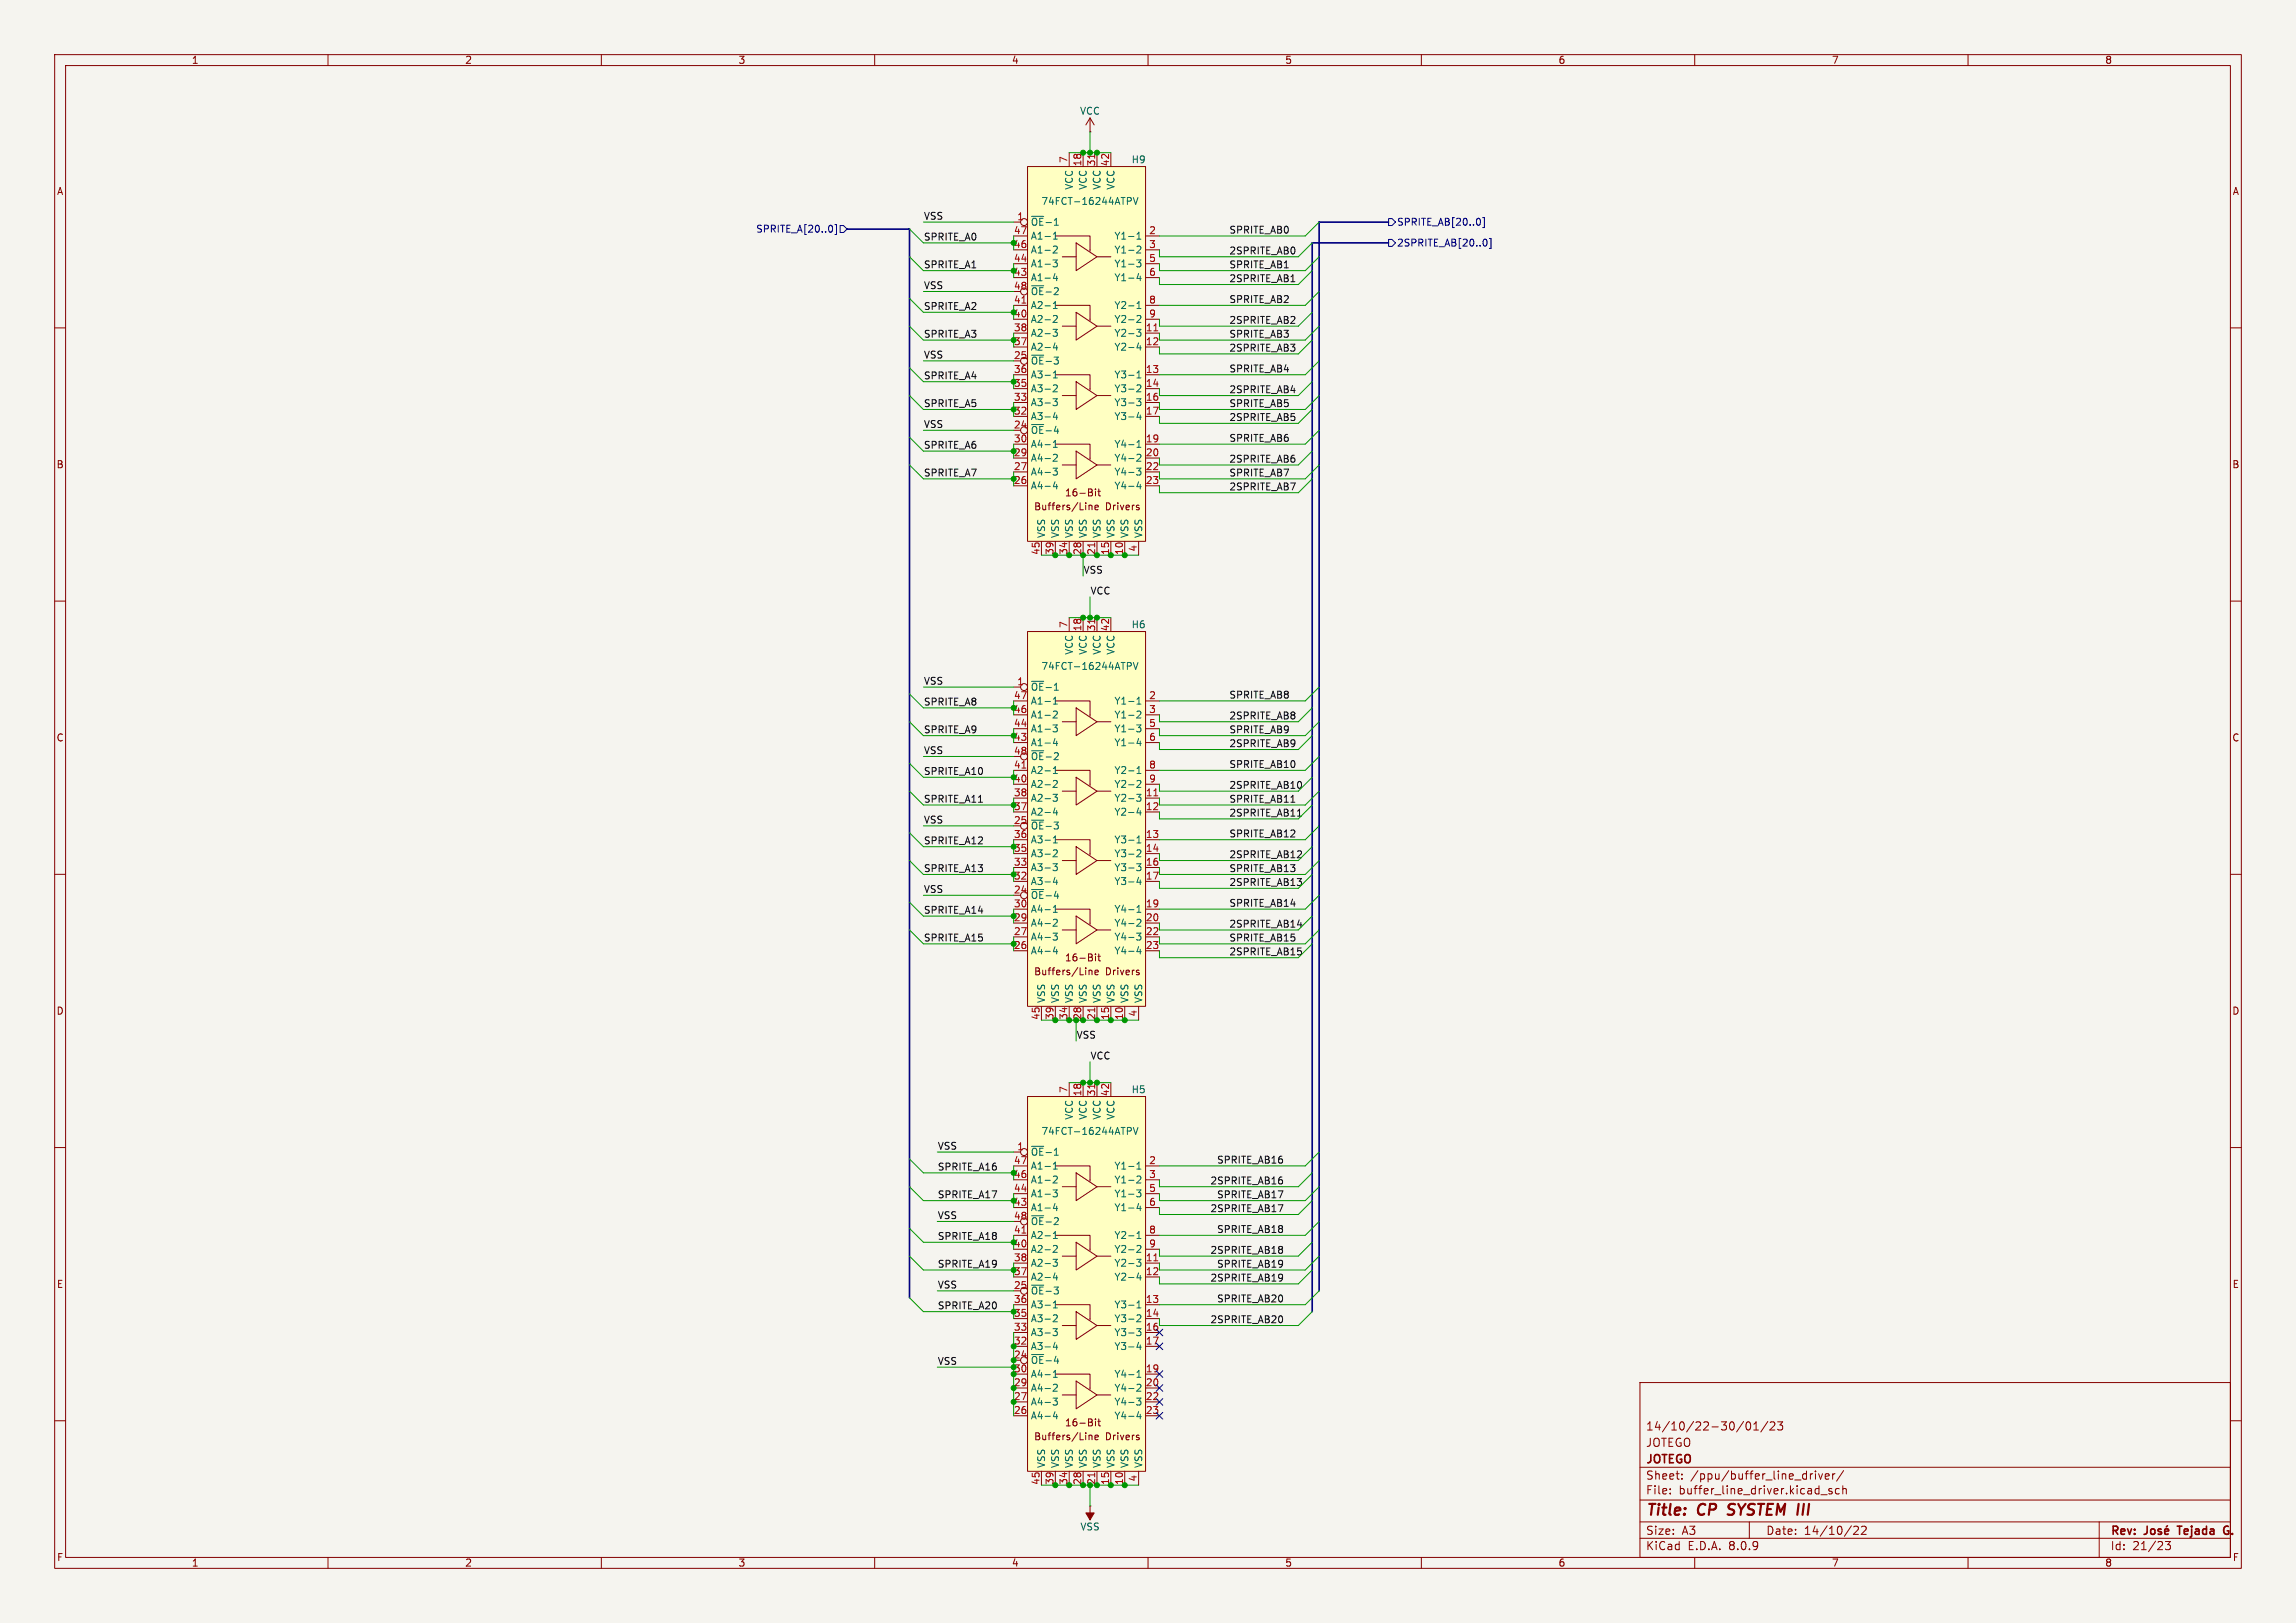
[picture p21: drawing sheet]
<svg xmlns="http://www.w3.org/2000/svg" width="420mm" height="297mm" viewBox="0 0 420 297" stroke-linecap="round" stroke-linejoin="round" font-family="sans-serif">
<defs><g id="words">
<g font-size="2.8" fill="#840000">
<text x="301" y="277.9">Title:</text>
<text x="310.6" y="277.9">CP</text>
<text x="317" y="277.9">SYSTEM III</text>
</g>
<g font-size="2.1" fill="#840000">
<text x="301" y="262">14/10/22-30/01/23</text>
<text x="301" y="268.2">JOTEGO</text>
<text x="301" y="265">JOTEGO</text>
<text x="301" y="273.7">File:</text>
<text x="301" y="271">Sheet:</text>
<text x="307.1" y="273.7">buffer_line_driver.kicad_sch</text>
<text x="309.2" y="271">/ppu/buffer_line_driver/</text>
<text x="301" y="281.1">Size:</text>
<text x="307.6" y="281.1">A3</text>
<text x="323" y="281.1">Date:</text>
<text x="330" y="281.1">14/10/22</text>
<text x="386" y="281.3">Rev:</text>
<text x="399.1" y="281.3">Tejada</text>
<text x="408.1" y="281.3">G.</text>
<text x="301" y="283.9">KiCad</text>
<text x="308.7" y="283.9">E.D.A.</text>
<text x="316.3" y="283.9">8.0.9</text>
<text x="386" y="283.9">Id:</text>
<text x="390.1" y="283.9">21/23</text>
</g>
<g font-size="1.8" fill="#840000">
<text x="35" y="11.9">1</text>
<text x="85" y="11.9">2</text>
<text x="135" y="11.9">3</text>
<text x="185" y="11.9">4</text>
<text x="235" y="11.9">5</text>
<text x="285" y="11.9">6</text>
<text x="335" y="11.9">7</text>
<text x="385" y="11.9">8</text>
<text x="10.3" y="35.9">A</text>
<text x="408.3" y="35.9">A</text>
<text x="10.3" y="85.9">B</text>
<text x="408.2" y="85.9">B</text>
<text x="189.1" y="93.6">Buffers/Line</text>
<text x="194.7" y="91">16-Bit</text>
<text x="202.2" y="93.6">Drivers</text>
<text x="10.3" y="135.9">C</text>
<text x="408.2" y="135.9">C</text>
<text x="189.1" y="178.7">Buffers/Line</text>
<text x="194.7" y="176.1">16-Bit</text>
<text x="202.2" y="178.7">Drivers</text>
<text x="10.3" y="185.9">D</text>
<text x="408.2" y="185.9">D</text>
<text x="10.3" y="235.9">E</text>
<text x="408.3" y="235.9">E</text>
<text x="189.1" y="263.8">Buffers/Line</text>
<text x="194.7" y="261.2">16-Bit</text>
<text x="202.2" y="263.8">Drivers</text>
<text x="10.3" y="285.9">F</text>
<text x="35" y="286.9">1</text>
<text x="85" y="286.9">2</text>
<text x="135" y="286.9">3</text>
<text x="185" y="286.9">4</text>
<text x="235" y="286.9">5</text>
<text x="285" y="286.9">6</text>
<text x="335" y="286.9">7</text>
<text x="385" y="286.9">8</text>
<text x="408.3" y="285.9">F</text>
</g>
<g font-size="1.8" fill="#006464">
<text x="197.5" y="21.2">VCC</text>
<text x="196.4" y="34.8" transform="rotate(-90 196.4 34.8)">VCC</text>
<text x="199" y="34.8" transform="rotate(-90 199 34.8)">VCC</text>
<text x="201.5" y="34.8" transform="rotate(-90 201.5 34.8)">VCC</text>
<text x="204.1" y="34.8" transform="rotate(-90 204.1 34.8)">VCC</text>
<text x="206.9" y="30.1">H9</text>
<text x="188.5" y="41.5">~{OE}-1</text>
<text x="190.4" y="37.7">74FCT-16244ATPV</text>
<text x="188.5" y="46.6">A1-2</text>
<text x="188.5" y="44">A1-1</text>
<text x="203.8" y="44">Y1-1</text>
<text x="203.8" y="46.6">Y1-2</text>
<text x="188.5" y="51.7">A1-4</text>
<text x="188.5" y="49.1">A1-3</text>
<text x="203.8" y="49.1">Y1-3</text>
<text x="203.8" y="51.7">Y1-4</text>
<text x="188.5" y="59.3">A2-2</text>
<text x="188.5" y="56.7">A2-1</text>
<text x="188.5" y="54.2">~{OE}-2</text>
<text x="203.8" y="56.7">Y2-1</text>
<text x="203.8" y="59.3">Y2-2</text>
<text x="188.5" y="64.4">A2-4</text>
<text x="188.5" y="61.8">A2-3</text>
<text x="203.8" y="61.8">Y2-3</text>
<text x="203.8" y="64.4">Y2-4</text>
<text x="188.5" y="66.9">~{OE}-3</text>
<text x="188.5" y="72">A3-2</text>
<text x="188.5" y="69.4">A3-1</text>
<text x="203.8" y="69.4">Y3-1</text>
<text x="203.8" y="72">Y3-2</text>
<text x="188.5" y="77.1">A3-4</text>
<text x="188.5" y="74.5">A3-3</text>
<text x="203.8" y="74.5">Y3-3</text>
<text x="203.8" y="77.1">Y3-4</text>
<text x="188.5" y="79.6">~{OE}-4</text>
<text x="188.5" y="82.1">A4-1</text>
<text x="203.8" y="82.1">Y4-1</text>
<text x="188.5" y="89.8">A4-4</text>
<text x="188.5" y="87.2">A4-3</text>
<text x="188.5" y="84.7">A4-2</text>
<text x="203.8" y="84.7">Y4-2</text>
<text x="203.8" y="87.2">Y4-3</text>
<text x="203.8" y="89.8">Y4-4</text>
<text x="191.4" y="98.6" transform="rotate(-90 191.4 98.6)">VSS</text>
<text x="193.9" y="98.6" transform="rotate(-90 193.9 98.6)">VSS</text>
<text x="196.4" y="98.6" transform="rotate(-90 196.4 98.6)">VSS</text>
<text x="199" y="98.6" transform="rotate(-90 199 98.6)">VSS</text>
<text x="201.5" y="98.6" transform="rotate(-90 201.5 98.6)">VSS</text>
<text x="204.1" y="98.6" transform="rotate(-90 204.1 98.6)">VSS</text>
<text x="206.6" y="98.6" transform="rotate(-90 206.6 98.6)">VSS</text>
<text x="209.1" y="98.6" transform="rotate(-90 209.1 98.6)">VSS</text>
<text x="196.4" y="119.9" transform="rotate(-90 196.4 119.9)">VCC</text>
<text x="199" y="119.9" transform="rotate(-90 199 119.9)">VCC</text>
<text x="201.5" y="119.9" transform="rotate(-90 201.5 119.9)">VCC</text>
<text x="204.1" y="119.9" transform="rotate(-90 204.1 119.9)">VCC</text>
<text x="206.9" y="115.2">H6</text>
<text x="190.4" y="122.8">74FCT-16244ATPV</text>
<text x="188.5" y="126.6">~{OE}-1</text>
<text x="188.5" y="131.7">A1-2</text>
<text x="188.5" y="129.1">A1-1</text>
<text x="203.8" y="129.1">Y1-1</text>
<text x="203.8" y="131.7">Y1-2</text>
<text x="188.5" y="136.8">A1-4</text>
<text x="188.5" y="134.2">A1-3</text>
<text x="203.8" y="134.2">Y1-3</text>
<text x="203.8" y="136.8">Y1-4</text>
<text x="188.5" y="141.8">A2-1</text>
<text x="188.5" y="139.3">~{OE}-2</text>
<text x="203.8" y="141.8">Y2-1</text>
<text x="188.5" y="149.5">A2-4</text>
<text x="188.5" y="146.9">A2-3</text>
<text x="188.5" y="144.4">A2-2</text>
<text x="203.8" y="146.9">Y2-3</text>
<text x="203.8" y="149.5">Y2-4</text>
<text x="203.8" y="144.4">Y2-2</text>
<text x="188.5" y="152">~{OE}-3</text>
<text x="188.5" y="154.5">A3-1</text>
<text x="203.8" y="154.5">Y3-1</text>
<text x="188.5" y="159.6">A3-3</text>
<text x="188.5" y="157.1">A3-2</text>
<text x="203.8" y="157.1">Y3-2</text>
<text x="203.8" y="159.6">Y3-3</text>
<text x="188.5" y="164.7">~{OE}-4</text>
<text x="188.5" y="167.2">A4-1</text>
<text x="188.5" y="162.2">A3-4</text>
<text x="203.8" y="162.2">Y3-4</text>
<text x="203.8" y="167.2">Y4-1</text>
<text x="188.5" y="172.3">A4-3</text>
<text x="188.5" y="169.8">A4-2</text>
<text x="203.8" y="169.8">Y4-2</text>
<text x="203.8" y="172.3">Y4-3</text>
<text x="188.5" y="174.9">A4-4</text>
<text x="203.8" y="174.9">Y4-4</text>
<text x="191.4" y="183.6" transform="rotate(-90 191.4 183.6)">VSS</text>
<text x="193.9" y="183.6" transform="rotate(-90 193.9 183.6)">VSS</text>
<text x="196.4" y="183.6" transform="rotate(-90 196.4 183.6)">VSS</text>
<text x="199" y="183.6" transform="rotate(-90 199 183.6)">VSS</text>
<text x="201.5" y="183.6" transform="rotate(-90 201.5 183.6)">VSS</text>
<text x="204.1" y="183.6" transform="rotate(-90 204.1 183.6)">VSS</text>
<text x="206.6" y="183.6" transform="rotate(-90 206.6 183.6)">VSS</text>
<text x="209.1" y="183.6" transform="rotate(-90 209.1 183.6)">VSS</text>
<text x="206.9" y="200.3">H5</text>
<text x="190.4" y="207.9">74FCT-16244ATPV</text>
<text x="196.4" y="205" transform="rotate(-90 196.4 205)">VCC</text>
<text x="199" y="205" transform="rotate(-90 199 205)">VCC</text>
<text x="201.5" y="205" transform="rotate(-90 201.5 205)">VCC</text>
<text x="204.1" y="205" transform="rotate(-90 204.1 205)">VCC</text>
<text x="188.5" y="211.7">~{OE}-1</text>
<text x="188.5" y="214.2">A1-1</text>
<text x="203.8" y="214.2">Y1-1</text>
<text x="188.5" y="221.8">A1-4</text>
<text x="188.5" y="219.3">A1-3</text>
<text x="188.5" y="216.8">A1-2</text>
<text x="203.8" y="216.8">Y1-2</text>
<text x="203.8" y="219.3">Y1-3</text>
<text x="203.8" y="221.8">Y1-4</text>
<text x="188.5" y="226.9">A2-1</text>
<text x="188.5" y="224.4">~{OE}-2</text>
<text x="203.8" y="226.9">Y2-1</text>
<text x="188.5" y="232">A2-3</text>
<text x="188.5" y="229.5">A2-2</text>
<text x="203.8" y="232">Y2-3</text>
<text x="203.8" y="229.5">Y2-2</text>
<text x="188.5" y="237.1">~{OE}-3</text>
<text x="188.5" y="239.6">A3-1</text>
<text x="188.5" y="234.5">A2-4</text>
<text x="203.8" y="234.5">Y2-4</text>
<text x="203.8" y="239.6">Y3-1</text>
<text x="188.5" y="244.7">A3-3</text>
<text x="188.5" y="242.2">A3-2</text>
<text x="203.8" y="242.2">Y3-2</text>
<text x="203.8" y="244.7">Y3-3</text>
<text x="188.5" y="249.8">~{OE}-4</text>
<text x="188.5" y="247.2">A3-4</text>
<text x="203.8" y="247.2">Y3-4</text>
<text x="188.5" y="257.4">A4-3</text>
<text x="188.5" y="254.9">A4-2</text>
<text x="188.5" y="252.3">A4-1</text>
<text x="203.8" y="252.3">Y4-1</text>
<text x="203.8" y="254.9">Y4-2</text>
<text x="203.8" y="257.4">Y4-3</text>
<text x="188.5" y="259.9">A4-4</text>
<text x="203.8" y="259.9">Y4-4</text>
<text x="191.4" y="268.7" transform="rotate(-90 191.4 268.7)">VSS</text>
<text x="193.9" y="268.7" transform="rotate(-90 193.9 268.7)">VSS</text>
<text x="196.4" y="268.7" transform="rotate(-90 196.4 268.7)">VSS</text>
<text x="199" y="268.7" transform="rotate(-90 199 268.7)">VSS</text>
<text x="201.5" y="268.7" transform="rotate(-90 201.5 268.7)">VSS</text>
<text x="204.1" y="268.7" transform="rotate(-90 204.1 268.7)">VSS</text>
<text x="206.6" y="268.7" transform="rotate(-90 206.6 268.7)">VSS</text>
<text x="209.1" y="268.7" transform="rotate(-90 209.1 268.7)">VSS</text>
<text x="197.5" y="280.3">VSS</text>
</g>
<g font-size="1.8" fill="#a90000">
<text x="195.3" y="29.9" transform="rotate(-90 195.3 29.9)">7</text>
<text x="197.9" y="30.5" transform="rotate(-90 197.9 30.5)">18</text>
<text x="200.4" y="30.5" transform="rotate(-90 200.4 30.5)">31</text>
<text x="202.9" y="30.5" transform="rotate(-90 202.9 30.5)">42</text>
<text x="186" y="40.4">1</text>
<text x="185.4" y="42.9">47</text>
<text x="210.1" y="42.9">2</text>
<text x="210.1" y="45.5">3</text>
<text x="185.4" y="48">44</text>
<text x="185.4" y="53.1">48</text>
<text x="210.1" y="48">5</text>
<text x="210.1" y="50.5">6</text>
<text x="185.4" y="55.6">41</text>
<text x="210.1" y="55.6">8</text>
<text x="210.1" y="58.2">9</text>
<text x="185.4" y="65.8">25</text>
<text x="185.4" y="60.7">38</text>
<text x="209.5" y="60.7">11</text>
<text x="209.5" y="63.2">12</text>
<text x="185.4" y="68.3">36</text>
<text x="209.5" y="68.3">13</text>
<text x="209.5" y="70.9">14</text>
<text x="185.4" y="73.4">33</text>
<text x="209.5" y="73.4">16</text>
<text x="209.5" y="75.9">17</text>
<text x="185.4" y="78.5">24</text>
<text x="185.4" y="81">30</text>
<text x="209.5" y="81">19</text>
<text x="209.5" y="83.6">20</text>
<text x="185.4" y="86.1">27</text>
<text x="209.5" y="86.1">22</text>
<text x="209.5" y="88.6">23</text>
<text x="190.2" y="101.6" transform="rotate(-90 190.2 101.6)">45</text>
<text x="192.8" y="101.6" transform="rotate(-90 192.8 101.6)">39</text>
<text x="195.3" y="101.6" transform="rotate(-90 195.3 101.6)">34</text>
<text x="197.9" y="101.6" transform="rotate(-90 197.9 101.6)">28</text>
<text x="200.4" y="101.6" transform="rotate(-90 200.4 101.6)">21</text>
<text x="202.9" y="101.6" transform="rotate(-90 202.9 101.6)">15</text>
<text x="205.5" y="101.6" transform="rotate(-90 205.5 101.6)">10</text>
<text x="208" y="101" transform="rotate(-90 208 101)">4</text>
<text x="195.3" y="115" transform="rotate(-90 195.3 115)">7</text>
<text x="197.9" y="115.6" transform="rotate(-90 197.9 115.6)">18</text>
<text x="200.4" y="115.6" transform="rotate(-90 200.4 115.6)">31</text>
<text x="202.9" y="115.6" transform="rotate(-90 202.9 115.6)">42</text>
<text x="186" y="125.5">1</text>
<text x="185.4" y="128">47</text>
<text x="210.1" y="128">2</text>
<text x="210.1" y="130.6">3</text>
<text x="185.4" y="133.1">44</text>
<text x="210.1" y="133.1">5</text>
<text x="210.1" y="135.6">6</text>
<text x="185.4" y="140.7">41</text>
<text x="185.4" y="138.2">48</text>
<text x="210.1" y="140.7">8</text>
<text x="210.1" y="143.3">9</text>
<text x="185.4" y="145.8">38</text>
<text x="209.5" y="145.8">11</text>
<text x="209.5" y="148.3">12</text>
<text x="185.4" y="150.9">25</text>
<text x="185.4" y="153.4">36</text>
<text x="209.5" y="153.4">13</text>
<text x="209.5" y="156">14</text>
<text x="185.4" y="158.5">33</text>
<text x="209.5" y="158.5">16</text>
<text x="209.5" y="161">17</text>
<text x="185.4" y="163.6">24</text>
<text x="185.4" y="166.1">30</text>
<text x="209.5" y="166.1">19</text>
<text x="185.4" y="171.2">27</text>
<text x="209.5" y="168.7">20</text>
<text x="209.5" y="171.2">22</text>
<text x="209.5" y="173.7">23</text>
<text x="190.2" y="186.7" transform="rotate(-90 190.2 186.7)">45</text>
<text x="192.8" y="186.7" transform="rotate(-90 192.8 186.7)">39</text>
<text x="195.3" y="186.7" transform="rotate(-90 195.3 186.7)">34</text>
<text x="200.4" y="186.7" transform="rotate(-90 200.4 186.7)">21</text>
<text x="202.9" y="186.7" transform="rotate(-90 202.9 186.7)">15</text>
<text x="205.5" y="186.7" transform="rotate(-90 205.5 186.7)">10</text>
<text x="208" y="186.1" transform="rotate(-90 208 186.1)">4</text>
<text x="195.3" y="200.1" transform="rotate(-90 195.3 200.1)">7</text>
<text x="197.9" y="200.7" transform="rotate(-90 197.9 200.7)">18</text>
<text x="200.4" y="200.7" transform="rotate(-90 200.4 200.7)">31</text>
<text x="202.9" y="200.7" transform="rotate(-90 202.9 200.7)">42</text>
<text x="185.4" y="213.1">47</text>
<text x="186" y="210.6">1</text>
<text x="210.1" y="213.1">2</text>
<text x="210.1" y="215.6">3</text>
<text x="185.4" y="218.2">44</text>
<text x="210.1" y="218.2">5</text>
<text x="210.1" y="220.7">6</text>
<text x="185.4" y="225.8">41</text>
<text x="185.4" y="223.3">48</text>
<text x="210.1" y="225.8">8</text>
<text x="185.4" y="230.9">38</text>
<text x="209.5" y="230.9">11</text>
<text x="209.5" y="233.4">12</text>
<text x="210.1" y="228.3">9</text>
<text x="185.4" y="236">25</text>
<text x="185.4" y="238.5">36</text>
<text x="209.5" y="238.5">13</text>
<text x="185.4" y="243.6">33</text>
<text x="209.5" y="241">14</text>
<text x="209.5" y="243.6">16</text>
<text x="185.4" y="248.7">24</text>
<text x="185.4" y="246.1">32</text>
<text x="209.5" y="246.1">17</text>
<text x="209.5" y="251.2">19</text>
<text x="185.4" y="256.3">27</text>
<text x="185.4" y="253.7">29</text>
<text x="209.5" y="253.7">20</text>
<text x="209.5" y="256.3">22</text>
<text x="185.4" y="258.8">26</text>
<text x="209.5" y="258.8">23</text>
<text x="190.2" y="271.8" transform="rotate(-90 190.2 271.8)">45</text>
<text x="192.8" y="271.8" transform="rotate(-90 192.8 271.8)">39</text>
<text x="195.3" y="271.8" transform="rotate(-90 195.3 271.8)">34</text>
<text x="197.9" y="271.8" transform="rotate(-90 197.9 271.8)">28</text>
<text x="202.9" y="271.8" transform="rotate(-90 202.9 271.8)">15</text>
<text x="205.5" y="271.8" transform="rotate(-90 205.5 271.8)">10</text>
<text x="208" y="271.2" transform="rotate(-90 208 271.2)">4</text>
</g>
<g font-size="1.8" fill="#0f0f0f">
<text x="168.9" y="40.3">VSS</text>
<text x="168.9" y="44.1">SPRITE_A0</text>
<text x="224.8" y="46.6">2SPRITE_AB0</text>
<text x="224.8" y="42.8">SPRITE_AB0</text>
<text x="168.9" y="49.2">SPRITE_A1</text>
<text x="168.9" y="53">VSS</text>
<text x="224.8" y="49.2">SPRITE_AB1</text>
<text x="224.8" y="51.7">2SPRITE_AB1</text>
<text x="168.9" y="56.8">SPRITE_A2</text>
<text x="224.8" y="59.3">2SPRITE_AB2</text>
<text x="224.8" y="55.5">SPRITE_AB2</text>
<text x="168.9" y="61.9">SPRITE_A3</text>
<text x="168.9" y="65.7">VSS</text>
<text x="224.8" y="64.4">2SPRITE_AB3</text>
<text x="224.8" y="61.9">SPRITE_AB3</text>
<text x="168.9" y="69.5">SPRITE_A4</text>
<text x="224.8" y="68.2">SPRITE_AB4</text>
<text x="168.9" y="74.6">SPRITE_A5</text>
<text x="224.8" y="72">2SPRITE_AB4</text>
<text x="224.8" y="74.6">SPRITE_AB5</text>
<text x="224.8" y="77.1">2SPRITE_AB5</text>
<text x="168.9" y="78.4">VSS</text>
<text x="168.9" y="82.2">SPRITE_A6</text>
<text x="224.8" y="80.9">SPRITE_AB6</text>
<text x="168.9" y="87.3">SPRITE_A7</text>
<text x="224.8" y="89.8">2SPRITE_AB7</text>
<text x="224.8" y="87.3">SPRITE_AB7</text>
<text x="224.8" y="84.7">2SPRITE_AB6</text>
<text x="198.1" y="105.1">VSS</text>
<text x="199.4" y="108.9">VCC</text>
<text x="168.9" y="125.4">VSS</text>
<text x="168.9" y="129.2">SPRITE_A8</text>
<text x="224.8" y="131.7">2SPRITE_AB8</text>
<text x="224.8" y="127.9">SPRITE_AB8</text>
<text x="168.9" y="134.3">SPRITE_A9</text>
<text x="224.8" y="136.8">2SPRITE_AB9</text>
<text x="224.8" y="134.3">SPRITE_AB9</text>
<text x="168.9" y="141.9">SPRITE_A10</text>
<text x="168.9" y="138.1">VSS</text>
<text x="224.8" y="140.6">SPRITE_AB10</text>
<text x="168.9" y="147">SPRITE_A11</text>
<text x="224.8" y="147">SPRITE_AB11</text>
<text x="224.8" y="149.5">2SPRITE_AB11</text>
<text x="224.8" y="144.4">2SPRITE_AB10</text>
<text x="168.9" y="154.6">SPRITE_A12</text>
<text x="168.9" y="150.8">VSS</text>
<text x="224.8" y="153.3">SPRITE_AB12</text>
<text x="168.9" y="159.7">SPRITE_A13</text>
<text x="224.8" y="157.1">2SPRITE_AB12</text>
<text x="224.8" y="159.7">SPRITE_AB13</text>
<text x="168.9" y="163.5">VSS</text>
<text x="168.9" y="167.3">SPRITE_A14</text>
<text x="224.8" y="166">SPRITE_AB14</text>
<text x="224.8" y="162.2">2SPRITE_AB13</text>
<text x="168.9" y="172.4">SPRITE_A15</text>
<text x="224.8" y="172.4">SPRITE_AB15</text>
<text x="224.8" y="169.8">2SPRITE_AB14</text>
<text x="224.8" y="174.9">2SPRITE_AB15</text>
<text x="196.8" y="190.2">VSS</text>
<text x="199.4" y="194">VCC</text>
<text x="171.4" y="214.3">SPRITE_A16</text>
<text x="171.4" y="210.5">VSS</text>
<text x="222.5" y="213">SPRITE_AB16</text>
<text x="171.4" y="219.4">SPRITE_A17</text>
<text x="221.3" y="221.9">2SPRITE_AB17</text>
<text x="221.3" y="216.8">2SPRITE_AB16</text>
<text x="222.5" y="219.4">SPRITE_AB17</text>
<text x="171.4" y="223.2">VSS</text>
<text x="171.4" y="227">SPRITE_A18</text>
<text x="222.5" y="225.7">SPRITE_AB18</text>
<text x="171.4" y="232.1">SPRITE_A19</text>
<text x="221.3" y="229.5">2SPRITE_AB18</text>
<text x="222.5" y="232.1">SPRITE_AB19</text>
<text x="171.4" y="239.7">SPRITE_A20</text>
<text x="171.4" y="235.9">VSS</text>
<text x="221.3" y="234.6">2SPRITE_AB19</text>
<text x="222.5" y="238.4">SPRITE_AB20</text>
<text x="221.3" y="242.2">2SPRITE_AB20</text>
<text x="171.4" y="249.8">VSS</text>
</g>
<g font-size="1.8" fill="#000084">
<text x="255.5" y="41.5">SPRITE_AB[20..0]</text>
<text x="138.2" y="42.8">SPRITE_A[20..0]</text>
<text x="255.5" y="45.3">2SPRITE_AB[20..0]</text>
</g>
<g font-size="1.8" fill="#009600">
<text x="185.4" y="45.5">46</text>
<text x="185.4" y="50.5">43</text>
<text x="185.4" y="58.2">40</text>
<text x="185.4" y="63.2">37</text>
<text x="185.4" y="70.9">35</text>
<text x="185.4" y="75.9">32</text>
<text x="185.4" y="83.6">29</text>
<text x="185.4" y="88.6">26</text>
<text x="185.4" y="130.6">46</text>
<text x="185.4" y="135.6">43</text>
<text x="185.4" y="143.3">40</text>
<text x="185.4" y="148.3">37</text>
<text x="185.4" y="156">35</text>
<text x="185.4" y="161">32</text>
<text x="185.4" y="173.7">26</text>
<text x="185.4" y="168.7">29</text>
<text x="197.9" y="186.7" transform="rotate(-90 197.9 186.7)">28</text>
<text x="185.4" y="215.6">46</text>
<text x="185.4" y="220.7">43</text>
<text x="185.4" y="233.4">37</text>
<text x="185.4" y="228.3">40</text>
<text x="185.4" y="241">35</text>
<text x="185.4" y="251.2">30</text>
<text x="200.4" y="271.8" transform="rotate(-90 200.4 271.8)">21</text>
</g>
</g></defs>
<path d="M0 0h420v297h-420z" fill="#f5f4ef" stroke="#f5f4ef" stroke-width=".18"/>
<g fill="none" stroke="#840000" stroke-width=".18">
<path d="M10 10h400v277h-400zM12 12h396v273h-396zM60 10v2M110 10v2M160 10v2M210 10v2M260 10v2M310 10v2M360 10v2M10 60h2M408 60h2M10 110h2"/>
<path d="M408 110h2M10 160h2M408 160h2M10 210h2M408 210h2M300 253h108v32h-108zM10 260h2M300 278.5h108M300 274.5h108M300 268.5h108M305.5 273.2v.2M305.5 272.5v.1"/>
<path d="M307.7 270.5v.2M307.7 269.8v.1M318.9 260.1l-1.2 1.9M319.5 260.3l.2-.1a.8 .8 0 0 1 .6 .7 .8 .8 0 0 1-.6 .8l-.2-.2-.1-.4zM320 278.5v3M320.8 261.7h.9M320.8 260.6l.4-.4v1.5M323.4 260.1l-1.3 1.9M323.8 260.3l.6-.1 .2 .1 .1 .3-1 1.1h1M325.2 260.2h.9l-.5 .6 .4 .1v.6l-.2 .2h-.4l-.2-.2M331.6 269.7l-.3 .1M332.1 269.2v.1"/>
<path d="M332.1 269.7v1M332.7 269.7l.3 1 .4-1M333.1 273.5h1.1M333.9 270.2l.7-.2-.1-.2-.4-.1-.2 .2v.7h.6M335.1 272.5l-.4-.1-.2 .2 .1 .2 .5 .2v.3h-.6M335.2 269.7v1M335.7 269.7l-.3 .1-.2 .2M336.4 272.5l-.4-.1-.3 .3v.4l.2 .2h.5M337.1 272.5l.2-.1 .4 .1v.9M337.1 271.9v1.5M337.2 269.1l-1.3 1.9M339.1 279.4l.6-.1 .2 .1v.3l-.9 1.1h.9"/>
<path d="M340.5 279.4l.6-.1 .2 .1 .1 .3-1 1.1h1M384 278.5v6.5M408 260h2M60 285v2M110 285v2M160 285v2M210 285v2M260 285v2M300 281.5h108M310 285v2M360 285v2M396.1 282.1h.9l-.5 .6 .4 .1v.6l-.2 .2h-.4l-.2-.2"/>
</g>
<path d="M392.8 279.3v1.1a.48 .48 0 0 1-.6 .4M393.5 279.9l.4-.1 .3 .3v.4l-.3 .3-.4-.1-.1-.2v-.4zM395.3 279.9l-.3-.1-.2 .2v.2l.5 .2v.3h-.5M396.5 279.2l-.2 .2M398.3 279.3h.8M407.5 279.3a.75 .75 0 0 0-.7 .7 .75 .75 0 0 0 .6 .8l.2-.1M396 280.3l.7-.2-.1-.2-.4-.1-.2 .2v.7h.6M407.4 280.1h.3" fill="none" stroke="#840000" stroke-width=".3"/>
<path d="M316 277.1l.3 .1M316.3 275.4l-.1 .2 .1 .4" fill="none" stroke="#840000" stroke-width=".4"/>
<path d="M188 200.7h21.5v68.5h-21.5z" fill="#ffffc2"/>
<g fill="none" stroke="#840000" stroke-width=".18">
<path d="M195.6 198.1v2.6M198.1 198.1v2.6M200.7 198.1v2.6M203.2 198.1v2.6M185.4 210.8h1.3M185.4 213.4h2.6M185.4 215.9h2.6M185.4 218.4h2.6M188 200.7h21.5v68.5h-21.5zM193 213.4h6.4v2.8M194.3 217.2h2.5M196.8 214.6l3.9 2.6-3.9 2.5z"/>
<path d="M200.7 217.2h2.5M209.5 213.4h2.6M209.5 215.9h2.6M209.5 218.4h2.6M185.4 231.1h2.6M185.4 233.7h2.6M185.4 238.8h2.6M185.4 228.6h2.6M185.4 226.1h2.6M185.4 221h2.6M193 238.8h6.4v2.8M193 226.1h6.4v2.8"/>
<path d="M194.3 229.9h2.5M196.8 227.3l3.9 2.6-3.9 2.5zM200.7 229.9h2.5M209.5 231.1h2.6M209.5 233.7h2.6M209.5 238.8h2.6M209.5 228.6h2.6M209.5 226.1h2.6M209.5 221h2.6M185.4 241.3h2.6M185.4 243.8h2.6M185.4 246.4h2.6"/>
<path d="M185.4 251.5h2.6M185.4 254h2.6M185.4 256.5h2.6M185.4 259.1h2.6M193 251.5h6.4v2.8M194.3 255.3h2.5M194.3 242.6h2.5M196.8 252.7l3.9 2.6-3.9 2.5zM196.8 240l3.9 2.6-3.9 2.5zM200.4 259.7v.1M200.7 255.3h2.5M200.7 242.6h2.5"/>
<path d="M201 259.7v1l.3 .2M209.5 241.3h2.6M209.5 243.8h2.6M209.5 246.4h2.6M209.5 251.5h2.6M209.5 254h2.6M209.5 256.5h2.6M209.5 259.1h2.6M190.5 269.2v2.6M193 269.2v2.6M195.6 269.2v2.6M198.1 269.2v2.6"/>
<path d="M199.2 262.6v.9M199.2 262.7l.2-.1 .3 .1 .1 .8M199.4 275.6h.1M199.4 275.6v2.5M200.3 263l.6-.1-.1-.2-.3-.1-.2 .2 .1 .6h.4M200.4 260.1v.8M200.7 269.2v2.6M200.8 260.1h.5M203.2 269.2v2.6M205.7 269.2v2.6M208.3 269.2v2.6M208.3 263.1v.3"/>
<circle cx="187.3" cy="210.8" r=".63"/>
<circle cx="187.3" cy="223.5" r=".63"/>
<circle cx="187.3" cy="236.2" r=".63"/>
<circle cx="187.3" cy="248.9" r=".63"/>
</g>
<g fill="none" stroke="#006464" stroke-width=".18">
<path d="M192.6 217.7h.8l-.4 .5 .3 .2v.5l-.1 .1h-.5M192.7 213.9h.7M192.7 215.3l.5-.1 .2 .4-.8 .9h.8M192.7 213l.3-.3v1.2M206.2 206.3h.5l.2 .3-.1 .3-.6 .1M207.3 206.3l.4 1.3 .5-1.3M207.9 217.7h.8l-.4 .5 .3 .2v.5l-.1 .1h-.5M208 215.3l.5-.1 .2 .4-.8 .9h.8M208 213l.3-.3v1.2M208 213.9h.7M192.6 230.4h.8l-.4 .5 .3 .2v.5l-.1 .1h-.5M192.7 239.3h.7"/>
<path d="M192.7 228l.5-.1 .2 .4-.8 .9h.8M192.7 225.7l.3-.3v1.2M192.7 238.4l.3-.3v1.2M192.7 226.6h.7M193 232.9l-.3 .9h.8M193 220.2l-.3 .9h.8M193.3 220.7v.9M193.3 233.4v.9M207.9 230.4h.8l-.4 .5 .3 .2v.5l-.1 .1h-.5M208 228l.5-.1 .2 .4-.8 .9h.8M208 239.3h.7M208 225.7l.3-.3v1.2"/>
<path d="M208 238.4l.3-.3v1.2M208 226.6h.7M208.3 232.9l-.3 .9h.8M208.3 220.2l-.3 .9h.8M208.6 220.7v.9M208.6 233.4v.9M192.6 243.1h.8l-.4 .5 .3 .2v.5l-.1 .1h-.5M192.6 255.8h.8l-.4 .5 .3 .2v.5l-.1 .1h-.5M192.7 240.7l.5-.1 .2 .4-.8 .9h.8M192.7 252h.7M192.7 253.4l.5-.1 .2 .4-.8 .9h.8M192.7 251.1l.3-.3v1.2"/>
<path d="M193 245.6l-.3 .9h.8M193 258.3l-.3 .9h.8M193.3 246.1v.9M193.3 258.8v.9M207.9 243.1h.8l-.4 .5 .3 .2v.5l-.1 .1h-.5M207.9 255.8h.8l-.4 .5 .3 .2v.5l-.1 .1h-.5M208 240.7l.5-.1 .2 .4-.8 .9h.8M208 253.4l.5-.1 .2 .4-.8 .9h.8M208 251.1l.3-.3v1.2M208 252h.7M208.3 245.6l-.3 .9h.8M208.3 258.3l-.3 .9h.8"/>
<path d="M208.6 246.1v.9M208.6 258.8v.9"/>
</g>
<path d="M200.2 198.4v.7M186.9 225.6h.8M211.1 230.7h.7M200.2 269.5v.8" fill="none" stroke="#a90000" stroke-width=".18"/>
<path d="M198.6 276.9h1.6l-.8 1.2z" fill="#840000" stroke="#840000" stroke-width=".18"/>
<path d="M188 30.5h21.5v68.6h-21.5z" fill="#ffffc2"/>
<g fill="none" stroke="#840000" stroke-width=".18">
<path d="M188 30.5h21.5v68.6h-21.5zM195.6 27.9v2.6M198.1 27.9v2.6M199.4 24.1h.1M199.4 21.6v2.5M199.4 21.6l-.8 1.3M199.4 21.6l.8 1.3M200.7 27.9v2.6M203.2 27.9v2.6M185.4 40.6h1.3M185.4 43.2h2.6M185.4 45.7h2.6"/>
<path d="M185.4 58.4h2.6M185.4 55.9h2.6M185.4 50.8h2.6M185.4 48.3h2.6M193 55.9h6.4v2.8M193 43.2h6.4v2.8M194.3 59.7h2.5M194.3 47h2.5M196.8 57.2l3.9 2.5-3.9 2.5zM196.8 44.5l3.9 2.5-3.9 2.5zM200.7 59.7h2.5M200.7 47h2.5"/>
<path d="M209.5 43.2h2.6M209.5 45.7h2.6M209.5 58.4h2.6M209.5 55.9h2.6M209.5 50.8h2.6M209.5 48.3h2.6M185.4 61h2.6M185.4 63.5h2.6M185.4 68.6h2.6M185.4 71.1h2.6M185.4 73.7h2.6M185.4 76.2h2.6"/>
<path d="M193 68.6h6.4v2.8M194.3 72.4h2.5M196.8 69.9l3.9 2.5-3.9 2.5zM200.7 72.4h2.5M209.5 61h2.6M209.5 63.5h2.6M209.5 68.6h2.6M209.5 71.1h2.6M209.5 73.7h2.6M209.5 76.2h2.6M185.4 81.3h2.6M185.4 83.8h2.6"/>
<path d="M185.4 86.4h2.6M185.4 88.9h2.6M190.5 99.1v2.5M193 81.3h6.4v2.8M193 99.1v2.5M194.3 85.1h2.5M195.6 99.1v2.5M196.8 82.6l3.9 2.5-3.9 2.5zM198.1 99.1v2.5M199.2 92.4v.9M199.2 92.6l.2-.2 .3 .1 .1 .8M200.3 92.9l.6-.2-.1-.2-.3-.1-.2 .2 .1 .6h.4"/>
<path d="M200.4 89.5v.1M200.4 89.9v.8M200.7 85.1h2.5M200.7 99.1v2.5M200.8 89.9h.5M201 89.5v1.1l.3 .1M203.2 99.1v2.5M205.7 99.1v2.5M208.3 99.1v2.5M208.3 92.9v.3M209.5 81.3h2.6M209.5 83.8h2.6"/>
<path d="M209.5 86.4h2.6M209.5 88.9h2.6"/>
<circle cx="187.3" cy="53.3" r=".63"/>
<circle cx="187.3" cy="40.6" r=".63"/>
<circle cx="187.3" cy="78.7" r=".63"/>
<circle cx="187.3" cy="66" r=".63"/>
</g>
<g fill="none" stroke="#006464" stroke-width=".18">
<path d="M206.2 36.1h.5l.2 .3-.1 .3-.6 .1M207.3 36.1l.4 1.3 .5-1.3M192.6 47.6h.8l-.4 .5 .3 .1v.5l-.1 .1h-.5M192.7 43.8h.7M192.7 45.2l.5-.2 .2 .4-.8 .9h.8M192.7 57.9l.5-.2 .2 .4-.8 .9h.8M192.7 42.9l.3-.4v1.3M192.7 55.6l.3-.4v1.3M192.7 56.5h.7M193 50l-.3 1h.8M193.3 50.5v.9M207.9 47.6h.8l-.4 .5 .3 .1v.5l-.1 .1h-.5"/>
<path d="M208 45.2l.5-.2 .2 .4-.8 .9h.8M208 57.9l.5-.2 .2 .4-.8 .9h.8M208 42.9l.3-.4v1.3M208 55.6l.3-.4v1.3M208 43.8h.7M208 56.5h.7M208.3 50l-.3 1h.8M208.6 50.5v.9M192.6 60.3h.8l-.4 .5 .3 .1v.5l-.1 .1h-.5M192.6 73h.8l-.4 .5 .3 .1v.5l-.1 .1h-.5M192.7 69.2h.7M192.7 70.6l.5-.2 .2 .4-.8 .9h.8"/>
<path d="M192.7 68.3l.3-.4v1.3M193 62.7l-.3 1h.8M193 75.4l-.3 1h.8M193.3 63.2v.9M193.3 75.9v.9M207.9 60.3h.8l-.4 .5 .3 .1v.5l-.1 .1h-.5M207.9 73h.8l-.4 .5 .3 .1v.5l-.1 .1h-.5M208 70.6l.5-.2 .2 .4-.8 .9h.8M208 69.2h.7M208 68.3l.3-.4v1.3M208.3 62.7l-.3 1h.8M208.3 75.4l-.3 1h.8"/>
<path d="M208.6 63.2v.9M208.6 75.9v.9M192.6 85.7h.8l-.4 .5 .3 .1v.5l-.1 .1h-.5M192.7 81.9h.7M192.7 83.3l.5-.2 .2 .4-.8 .9h.8M192.7 81l.3-.4v1.3M193 88.1l-.3 1h.8M193.3 88.6v.9M207.9 85.7h.8l-.4 .5 .3 .1v.5l-.1 .1h-.5M208 83.3l.5-.2 .2 .4-.8 .9h.8M208 81l.3-.4v1.3M208 81.9h.7"/>
<path d="M208.3 88.1l-.3 1h.8M208.6 88.6v.9"/>
</g>
<path d="M200.2 28.2v.8M186.9 55.5h.8M211.1 60.5h.7M200.2 99.4v.7" fill="none" stroke="#a90000" stroke-width=".18"/>
<path d="M188 115.6h21.5v68.6h-21.5z" fill="#ffffc2"/>
<g fill="none" stroke="#840000" stroke-width=".18">
<path d="M188 115.6h21.5v68.6h-21.5zM195.6 113v2.6M198.1 113v2.6M200.7 113v2.6M203.2 113v2.6M185.4 125.7h1.3M185.4 128.3h2.6M185.4 130.8h2.6M185.4 135.9h2.6M185.4 133.4h2.6M193 128.3h6.4v2.8M194.3 132.1h2.5"/>
<path d="M196.8 129.5l3.9 2.6-3.9 2.5zM200.7 132.1h2.5M209.5 128.3h2.6M209.5 130.8h2.6M209.5 135.9h2.6M209.5 133.4h2.6M185.4 146.1h2.6M185.4 148.6h2.6M185.4 153.7h2.6M185.4 156.2h2.6M185.4 158.8h2.6M185.4 143.5h2.6"/>
<path d="M185.4 141h2.6M193 153.7h6.4v2.8M193 141h6.4v2.8M194.3 157.5h2.5M194.3 144.8h2.5M196.8 154.9l3.9 2.6-3.9 2.5zM196.8 142.2l3.9 2.6-3.9 2.5zM200.7 157.5h2.5M200.7 144.8h2.5M209.5 146.1h2.6M209.5 148.6h2.6M209.5 153.7h2.6"/>
<path d="M209.5 156.2h2.6M209.5 158.8h2.6M209.5 143.5h2.6M209.5 141h2.6M185.4 161.3h2.6M185.4 166.4h2.6M185.4 168.9h2.6M185.4 171.5h2.6M185.4 174h2.6M193 166.4h6.4v2.8M194.3 170.2h2.5M196.8 167.6l3.9 2.6-3.9 2.5z"/>
<path d="M199.2 177.5v.9M199.2 177.7l.2-.2 .3 .1 .1 .8M200.3 178l.6-.2-.1-.2-.3-.1-.2 .2 .1 .6h.4M200.4 174.6v.1M200.4 175v.8M200.7 170.2h2.5M200.8 175h.5M201 174.6v1.1l.3 .1M208.3 178v.3M209.5 161.3h2.6M209.5 166.4h2.6M209.5 168.9h2.6"/>
<path d="M209.5 171.5h2.6M209.5 174h2.6M190.5 184.2v2.5M193 184.2v2.5M195.6 184.2v2.5M198.1 184.2v2.5M200.7 184.2v2.5M203.2 184.2v2.5M205.7 184.2v2.5M208.3 184.2v2.5"/>
<circle cx="187.3" cy="125.7" r=".63"/>
<circle cx="187.3" cy="138.4" r=".63"/>
<circle cx="187.3" cy="151.1" r=".63"/>
<circle cx="187.3" cy="163.8" r=".63"/>
</g>
<g fill="none" stroke="#006464" stroke-width=".18">
<path d="M192.6 132.7h.8l-.4 .4 .3 .2v.5l-.1 .1h-.5M192.7 128.8h.7M192.7 130.2l.5-.1 .2 .4-.8 .9h.8M192.7 127.9l.3-.3v1.2M193 135.1l-.3 .9h.8M193.3 135.6v.9M206.2 121.2h.5l.2 .3-.1 .3-.6 .1M207.3 121.2l.4 1.3 .5-1.3M207.9 132.7h.8l-.4 .4 .3 .2v.5l-.1 .1h-.5M208 130.2l.5-.1 .2 .4-.8 .9h.8M208 127.9l.3-.3v1.2M208 128.8h.7"/>
<path d="M208.3 135.1l-.3 .9h.8M208.6 135.6v.9M192.6 145.4h.8l-.4 .4 .3 .2v.5l-.1 .1h-.5M192.6 158.1h.8l-.4 .4 .3 .2v.5l-.1 .1h-.5M192.7 154.2h.7M192.7 155.6l.5-.1 .2 .4-.8 .9h.8M192.7 142.9l.5-.1 .2 .4-.8 .9h.8M192.7 140.6l.3-.3v1.2M192.7 153.3l.3-.3v1.2M192.7 141.5h.7M193 147.8l-.3 .9h.8M193.3 148.3v.9"/>
<path d="M207.9 145.4h.8l-.4 .4 .3 .2v.5l-.1 .1h-.5M207.9 158.1h.8l-.4 .4 .3 .2v.5l-.1 .1h-.5M208 142.9l.5-.1 .2 .4-.8 .9h.8M208 155.6l.5-.1 .2 .4-.8 .9h.8M208 154.2h.7M208 140.6l.3-.3v1.2M208 153.3l.3-.3v1.2M208 141.5h.7M208.3 147.8l-.3 .9h.8M208.6 148.3v.9M192.6 170.8h.8l-.4 .4 .3 .2v.5l-.1 .1h-.5M192.7 166.9h.7"/>
<path d="M192.7 168.3l.5-.1 .2 .4-.8 .9h.8M192.7 166l.3-.3v1.2M193 160.5l-.3 .9h.8M193 173.2l-.3 .9h.8M193.3 161v.9M193.3 173.7v.9M207.9 170.8h.8l-.4 .4 .3 .2v.5l-.1 .1h-.5M208 168.3l.5-.1 .2 .4-.8 .9h.8M208 166l.3-.3v1.2M208 166.9h.7M208.3 160.5l-.3 .9h.8M208.3 173.2l-.3 .9h.8"/>
<path d="M208.6 161v.9M208.6 173.7v.9"/>
</g>
<path d="M200.2 113.3v.8M186.9 140.6h.8M211.1 145.6h.7M200.2 184.5v.7" fill="none" stroke="#a90000" stroke-width=".18"/>
<g fill="none" stroke="#000084" stroke-width=".18">
<path d="M270.5 39.9a.79 .79 0 0 1 0 1.3M271.2 39.8h.3v1.8h-.3M152.2 41.3l.1 .4-.1 .7M152.7 41.1h.3v1.8h-.3M153.7 41.3h.6l.6 .6-.6 .6h-.6zM254 40h.6l.7 .6-.7 .7h-.6zM254 43.8h.6l.7 .7-.7 .6h-.6zM271.6 43.8a.68 .68 0 0 1 .4 .6 .68 .68 0 0 1-.4 .6M272.4 43.6h.3v1.9h-.3M211.5 245.8l1.2 1.2M211.5 243.2l1.2 1.2M211.5 250.9l1.2 1.2"/>
<path d="M211.5 255.9l1.2 1.2M211.5 253.4l1.2 1.2M211.5 258.5l1.2 1.2M212.7 245.8l-1.2 1.2M212.7 243.2l-1.2 1.2M212.7 250.9l-1.2 1.2M212.7 255.9l-1.2 1.2M212.7 253.4l-1.2 1.2M212.7 258.5l-1.2 1.2"/>
</g>
<g fill="none" stroke="#0f0f0f" stroke-width=".18">
<path d="M236.1 51.6h.8M179 146.8h.7M236.1 146.8h.8M237.3 149.3h.8M238 155.8l.1 .1-.1 .3-.7 .8h.8M238 143.2v.8M237.3 160.8h.8l-.4 .5M237.3 169.2h.8M238 161.4v.5M238 174.1v.5M234.5 216v.5M233.8 220.5h.9l-.6 1.2"/>
<path d="M234.5 228.2v.3M234.5 228.8v.4M234.5 233.3v.8M234.6 233.7l-.1 .1M234.5 241v.8"/>
</g>
<path d="M154.9 41.9h11.5v195.6M254 44.5h-14v195.5M254 40.6h-12.7v195.6" fill="none" stroke="#000084" stroke-width=".3"/>
<g fill="none" stroke="#009600" stroke-width=".18">
<path d="M195.6 27.9h7.6M199.4 24.1v3.8M166.4 41.9l2.5 2.6h16.5v-1.3M166.4 47l2.5 2.5h16.5v-1.2M166.4 54.6l2.5 2.6h16.5v-1.3M166.4 59.7l2.5 2.5h16.5v-1.2M168.9 40.6h16.5M168.9 53.3h16.5M240 44.5l-2.5 2.5h-25.4v-1.3M240 49.5l-2.5 2.6h-25.4v-1.3M240 57.2l-2.5 2.5h-25.4v-1.3M241.3 47l-2.5 2.5h-26.7v-1.2"/>
<path d="M241.3 59.7l-2.5 2.5h-26.7v-1.2M241.3 40.6l-2.5 2.6h-26.7M241.3 53.3l-2.5 2.6h-26.7M166.4 67.3l2.5 2.6h16.5v-1.3M166.4 72.4l2.5 2.5h16.5v-1.2M168.9 66h16.5M168.9 78.7h16.5M240 62.2l-2.5 2.6h-25.4v-1.3M240 69.9l-2.5 2.5h-25.4v-1.3M240 74.9l-2.5 2.6h-25.4v-1.3M241.3 72.4l-2.5 2.5h-26.7v-1.2M241.3 78.7l-2.5 2.6h-26.7"/>
<path d="M241.3 66l-2.5 2.6h-26.7M166.4 80l2.5 2.6h16.5v-1.3M166.4 85.1l2.5 2.5h16.5v-1.2M240 82.6l-2.5 2.5h-25.4v-1.3M240 87.6l-2.5 2.6h-25.4v-1.3M241.3 85.1l-2.5 2.5h-26.7v-1.2M190.5 101.6h17.8M195.6 113h7.6M198.1 101.6v3.8M199.4 109.2v3.8M166.4 132.1l2.5 2.5h16.5v-1.2M166.4 127l2.5 2.5h16.5v-1.2"/>
<path d="M166.4 139.7l2.5 2.5h16.5v-1.2M168.9 125.7h16.5M168.9 138.4h16.5M240 129.5l-2.5 2.6h-25.4v-1.3M240 134.6l-2.5 2.6h-25.4v-1.3M241.3 132.1l-2.5 2.5h-26.7v-1.2M241.3 138.4l-2.5 2.6h-26.7M241.3 125.7l-2.5 2.6h-26.7M166.4 144.8l2.5 2.5h16.5v-1.2M166.4 152.4l2.5 2.5h16.5v-1.2M166.4 157.5l2.5 2.5h16.5v-1.2M168.9 151.1h16.5"/>
<path d="M240 142.2l-2.5 2.6h-25.4v-1.3M240 147.3l-2.5 2.6h-25.4v-1.3M240 154.9l-2.5 2.6h-25.4v-1.3M241.3 144.8l-2.5 2.5h-26.7v-1.2M241.3 157.5l-2.5 2.5h-26.7v-1.2M241.3 151.1l-2.5 2.6h-26.7M166.4 165.1l2.5 2.5h16.5v-1.2M166.4 170.2l2.5 2.5h16.5v-1.2M168.9 163.8h16.5M240 160l-2.5 2.6h-25.4v-1.3M240 167.6l-2.5 2.6h-25.4v-1.3M240 172.7l-2.5 2.6h-25.4v-1.3"/>
<path d="M241.3 170.2l-2.5 2.5h-26.7v-1.2M241.3 163.8l-2.5 2.6h-26.7M190.5 186.7h6.3v3.8M195.6 198.1h7.6M198.1 186.7h10.2M199.4 194.3v3.8M166.4 217.2l2.5 2.5h16.5v-1.3M166.4 212.1l2.5 2.5h16.5v-1.2M171.4 210.8h14M240 214.6l-2.5 2.6h-25.4v-1.3M240 219.7l-2.5 2.5h-25.4v-1.2M241.3 217.2l-2.5 2.5h-26.7v-1.3"/>
<path d="M241.3 210.8l-2.5 2.6h-26.7M166.4 229.9l2.5 2.5h16.5v-1.3M166.4 224.8l2.5 2.5h16.5v-1.2M166.4 237.5l2.5 2.5h16.5v-1.2M171.4 236.2h14M171.4 223.5h14M240 227.3l-2.5 2.6h-25.4v-1.3M240 232.4l-2.5 2.5h-25.4v-1.2M241.3 229.9l-2.5 2.5h-26.7v-1.3M241.3 223.5l-2.5 2.6h-26.7M241.3 236.2l-2.5 2.6h-26.7M185.4 243.8v6.4h-14"/>
<path d="M185.4 251.5v7.6M240 240l-2.5 2.6h-25.4v-1.3M190.5 271.8h8.9v3.8M200.7 271.8h7.6"/>
</g>
<g fill="#009600" stroke="#009600" stroke-width=".18">
<circle cx="203.2" cy="101.6" r=".46"/>
<circle cx="205.7" cy="101.6" r=".46"/>
<circle cx="200.7" cy="101.6" r=".46"/>
<circle cx="200.7" cy="113" r=".46"/>
<circle cx="199.4" cy="113" r=".46"/>
<circle cx="195.6" cy="101.6" r=".46"/>
<circle cx="198.1" cy="101.6" r=".46"/>
<circle cx="193" cy="101.6" r=".46"/>
<circle cx="198.1" cy="113" r=".46"/>
<circle cx="198.1" cy="27.9" r=".46"/>
<circle cx="199.4" cy="27.9" r=".46"/>
<circle cx="200.7" cy="27.9" r=".46"/>
<circle cx="198.1" cy="198.1" r=".46"/>
<circle cx="199.4" cy="198.1" r=".46"/>
<circle cx="203.2" cy="186.7" r=".46"/>
<circle cx="200.7" cy="186.7" r=".46"/>
<circle cx="205.7" cy="186.7" r=".46"/>
<circle cx="198.1" cy="271.8" r=".46"/>
<circle cx="200.7" cy="271.8" r=".46"/>
<circle cx="205.7" cy="271.8" r=".46"/>
<circle cx="203.2" cy="271.8" r=".46"/>
<circle cx="195.6" cy="271.8" r=".46"/>
<circle cx="193" cy="271.8" r=".46"/>
<circle cx="200.7" cy="198.1" r=".46"/>
<circle cx="198.1" cy="186.7" r=".46"/>
<circle cx="193" cy="186.7" r=".46"/>
<circle cx="195.6" cy="186.7" r=".46"/>
<circle cx="185.4" cy="248.9" r=".46"/>
<circle cx="185.4" cy="246.4" r=".46"/>
<circle cx="185.4" cy="256.5" r=".46"/>
<circle cx="185.4" cy="251.5" r=".46"/>
<circle cx="185.4" cy="254" r=".46"/>
</g>
<use href="#words"/>
</svg>
